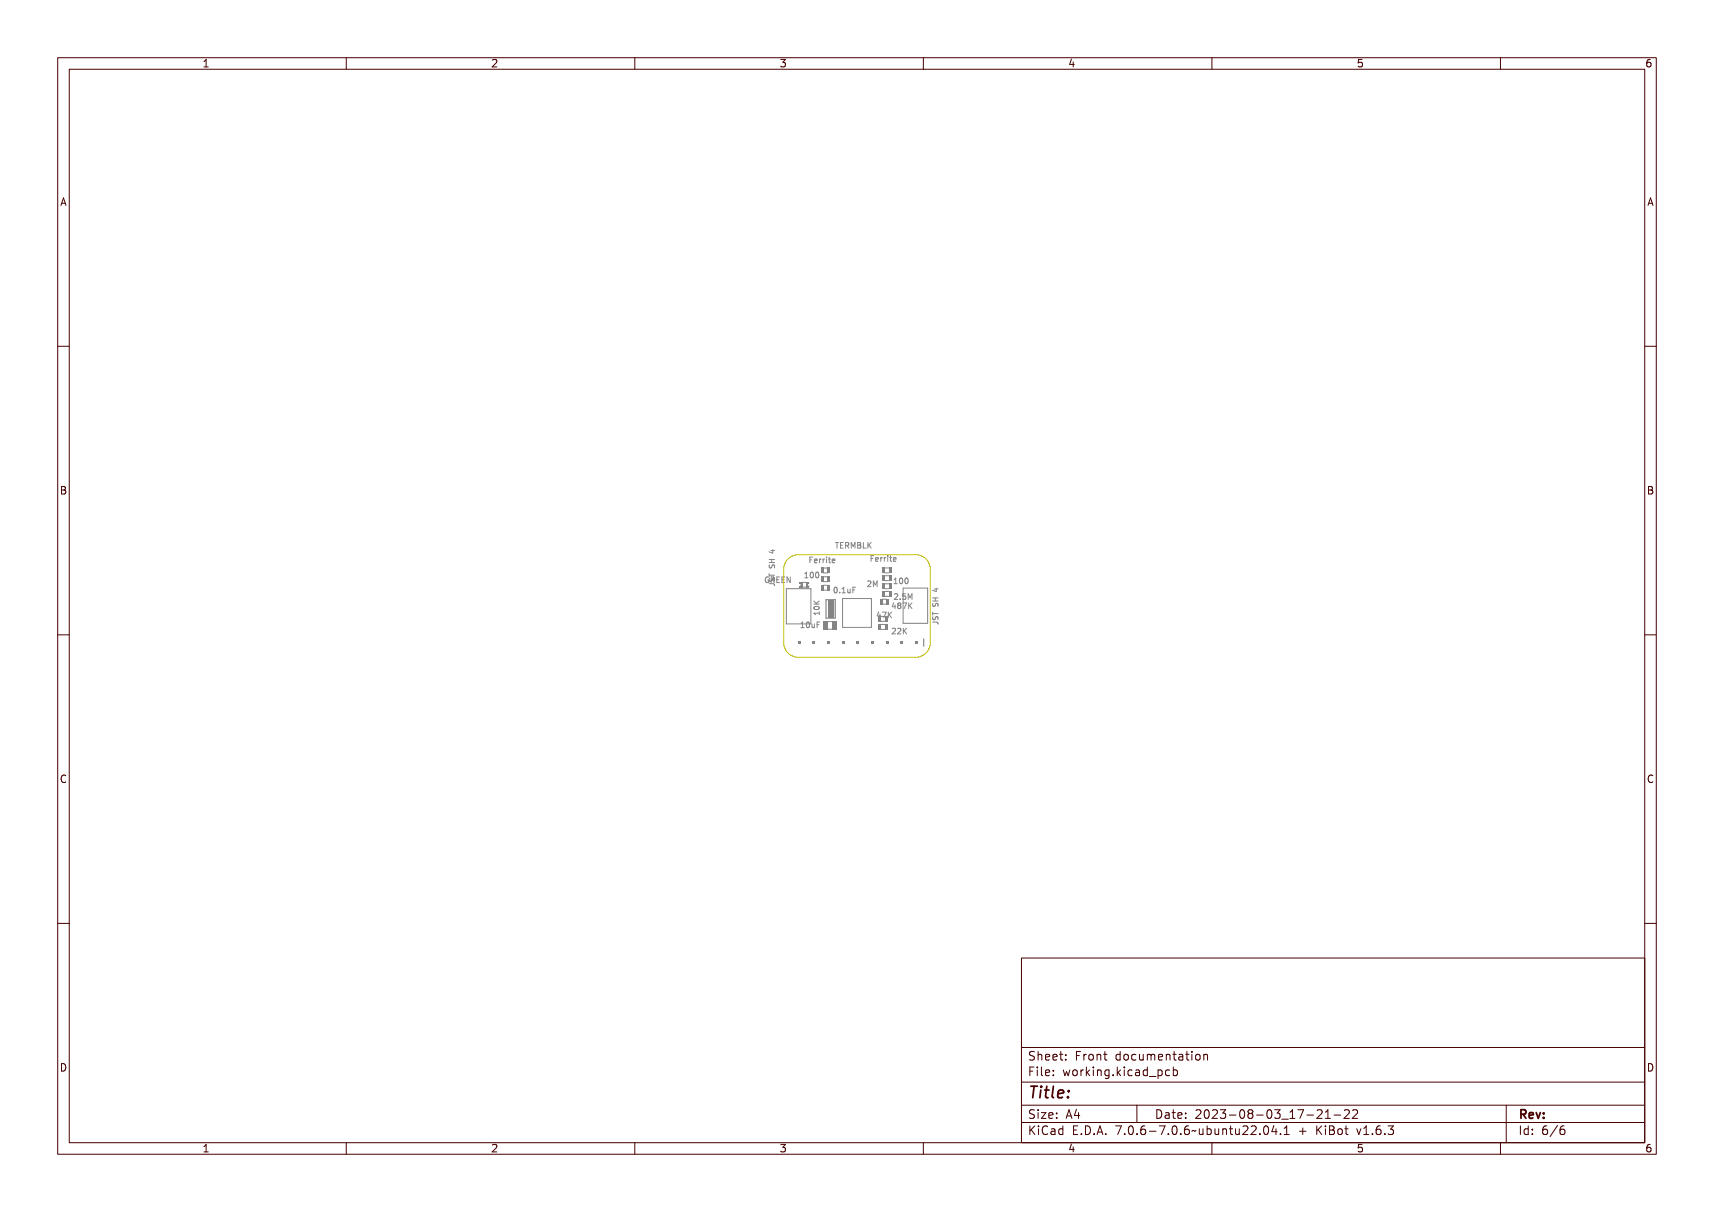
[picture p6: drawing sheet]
<svg xmlns="http://www.w3.org/2000/svg" width="297mm" height="210mm" viewBox="0 0 297 210" stroke-linecap="round" stroke-linejoin="round" font-family="sans-serif">
<defs><g id="words">
<text font-size="2.7" fill="#480000" x="178" y="190.3">Title:</text>
<g font-size="2" fill="#480000">
<text x="178" y="183.7">Sheet: Front documentation</text>
<text x="178" y="186.5">File: working.kicad_pcb</text>
<text x="178" y="193.9">Size: A4</text>
<text x="178" y="196.6">KiCad E.D.A. 7.0.6-7.0.6~ubuntu22.04.1 + KiBot v1.6.3</text>
<text x="200" y="193.9">Date: 2023-08-03_17-21-22</text>
<text x="263" y="196.6">Id: 6/6</text>
<text x="263" y="193.9">Rev:</text>
</g>
<g font-size="1.7" fill="#480000">
<text x="35" y="11.7">1</text>
<text x="85" y="11.7">2</text>
<text x="135" y="11.7">3</text>
<text x="185" y="11.7">4</text>
<text x="235" y="11.7">5</text>
<text x="285" y="11.7">6</text>
<text x="10.5" y="35.7">A</text>
<text x="285.5" y="35.7">A</text>
<text x="10.5" y="85.6">B</text>
<text x="285.5" y="85.6">B</text>
<text x="10.5" y="135.7">C</text>
<text x="285.5" y="135.7">C</text>
<text x="10.5" y="185.6">D</text>
<text x="285.5" y="185.6">D</text>
<text x="35" y="199.7">1</text>
<text x="85" y="199.7">2</text>
<text x="135" y="199.7">3</text>
<text x="185" y="199.7">4</text>
<text x="235" y="199.7">5</text>
<text x="285" y="199.7">6</text>
</g>
<g font-size="1.3" fill="#848484">
<text x="145.7" y="95">TERMBLK</text>
<text x="133.3" y="101">GREEN</text>
<text x="139.4" y="97.6">Ferrite</text>
<text x="139.7" y="100.2">100</text>
<text x="150" y="97.3">Ferrite</text>
<text x="150.7" y="101.7">2M</text>
<text x="154.7" y="101.2">100</text>
<text x="144.3" y="102.8">0.1uF</text>
<text x="151.8" y="107.1">47K</text>
<text x="154.4" y="105.5">487K</text>
<text x="154.8" y="103.9">2.5M</text>
<text x="139.1" y="108.8">10uF</text>
<text x="154.4" y="109.9">22K</text>
</g>
</g></defs>
<g fill="none" stroke="#848484" stroke-width=".17">
<path d="M132.9 100a.53 .53 0 0 0-.3 .5 .53 .53 0 0 0 .3 .4M133.3 99.4v.5M133.3 97.5h.9M133.3 96.9h.9M133.3 97.9l.1 .5h.2l.2-.4 .2-.1 .2 .2v.3M133.4 99.5h.1v.2h.8v.2h-.8v.2h-.1zM133.4 97.3h.9v.1h-.4v.3h.4v.1h-.9v-.1h.4v-.3h-.4zM133.4 95.9h.6l.1-.2 .2 .3h-.2v.4h-.1l-.6-.4zM133.5 98.1h.1a.18 .18 0 0 0 0 .3 .18 .18 0 0 0 .2-.1 .29 .29 0 0 1 .5-.2 .29 .29 0 0 1-.1 .5v-.1a.22 .22 0 0 0 0-.3 .22 .22 0 0 0-.3 0 .22 .22 0 0 0 0 .3 .29 .29 0 0 1-.4 0 .29 .29 0 0 1 0-.4zM133.5 96h.5v.3zM133.6 95.4h.6M133.7 96.9v.6"/>
<path d="M133.9 95.3v.5l-.7-.2M139.5 96.6h.6v.1h-.4v.3h.4v.1h-.4v.5h-.2zM139.9 99.3l.3-.1v.8h.2v.2h-.5v-.2h.2v-.7l-.2 .1zM140.3 96.9l.4-.1 .2 .4h-.5a.28 .28 0 0 0 .2 .3 .28 .28 0 0 0 .3-.1 .36 .36 0 0 1-.6 .1 .36 .36 0 0 1 0-.6zM140.4 97l.3-.1 .1 .2h-.4zM140.7 99.3l.1-.1a.46 .46 0 0 1 .4 .5 .46 .46 0 0 1-.4 .4l-.2-.2zM140.8 99.3a.39 .39 0 0 1 .3 .4 .39 .39 0 0 1-.3 .4l-.1-.4zM141.2 96.8l.1 .1a.19 .19 0 0 1 .2-.1 .19 .19 0 0 1 .2 .2 .24 .24 0 0 0-.3 0 .24 .24 0 0 0-.1 .2v.4h-.1zM141.5 99.3l.1-.1a.46 .46 0 0 1 .4 .5 .46 .46 0 0 1-.4 .4l-.2-.2zM141.6 99.3a.39 .39 0 0 1 .3 .4 .39 .39 0 0 1-.3 .4l-.1-.4zM142 96.8l.1 .1a.19 .19 0 0 1 .2-.1 .19 .19 0 0 1 .2 .2 .24 .24 0 0 0-.3 0 .24 .24 0 0 0-.1 .2v.4h-.1zM142.7 96.8h.3v.7h.2v.1h-.6v-.1h.3v-.6z"/>
<path d="M142.9 96.6h.1v.1h-.1zM143.6 96.6h.1v.2h.3v.1h-.3v.5l.3 .2-.4-.2v-.5h-.2l.2-.1zM144.3 96.9l.3-.1 .2 .4h-.5a.28 .28 0 0 0 .2 .3 .28 .28 0 0 0 .3-.1 .36 .36 0 0 1-.6 .1 .36 .36 0 0 1 .1-.6zM144.4 97l.2-.1 .1 .2h-.4zM144.8 94h.5M145 94v1M145.7 94.1h.7v.1h-.3v.8h-.1v-.8h-.3zM146.6 94.1h.5v.1h-.4v.3h.4v.1h-.4v.3h.5v.1h-.6zM147.3 94.1h.3a.26 .26 0 0 1 .3 .1 .26 .26 0 0 1-.2 .4l.3 .4h-.1l-.3-.4h-.1v.4h-.2zM147.5 94.2h.1a.17 .17 0 0 1 .2 .1 .17 .17 0 0 1-.2 .2h-.1zM148.1 94.1h.2l.1 .4 .2-.4h.2v.9h-.2v-.8l-.1 .5h-.1l-.2-.5v.8h-.1zM148.9 94.1h.3a.23 .23 0 0 1 .3 .1 .23 .23 0 0 1-.2 .3 .26 .26 0 0 1 .2 .3 .26 .26 0 0 1-.3 .2h-.3z"/>
<path d="M149.1 94.6h.1a.18 .18 0 0 1 .2 .1 .18 .18 0 0 1-.2 .2h-.1zM149.1 94.2h.1a.15 .15 0 0 1 .2 .1 .15 .15 0 0 1-.2 .2h-.1zM149.7 94.1h.2v.8h.4v.1h-.6zM150.1 96.3h.6v.2h-.4v.2h.4v.1h-.4v.5h-.2zM150.5 94.1h.1v.4l.4-.4h.2l-.4 .4 .4 .5h-.2l-.3-.5-.1 .5h-.1zM150.9 96.7l.4-.1 .2 .3-.5 .1a.28 .28 0 0 0 .2 .2 .28 .28 0 0 0 .3-.1 .36 .36 0 0 1-.6 .1 .36 .36 0 0 1 0-.5zM151 96.7h.3l.1 .2h-.4zM151.8 96.6l.1 .1a.19 .19 0 0 1 .3-.1 .19 .19 0 0 1 .1 .1 .24 .24 0 0 0-.3 0 .24 .24 0 0 0-.1 .2v.4h-.1zM152.6 96.6l.1 .1a.19 .19 0 0 1 .2-.1 .19 .19 0 0 1 .2 .1 .24 .24 0 0 0-.3 0 .24 .24 0 0 0-.1 .2v.4h-.1zM153.3 96.6h.3v.6h.2v.1h-.6v-.1h.3v-.5zM153.5 96.3h.1v.2h-.1zM154.2 96.4h.1v.2h.3v.1h-.3v.4l.3 .2-.4-.1v-.5h-.2l.2-.1z"/>
<path d="M154.9 96.7l.3-.1 .2 .3-.5 .1a.28 .28 0 0 0 .2 .2 .28 .28 0 0 0 .3-.1 .36 .36 0 0 1-.6 .1 .36 .36 0 0 1 .1-.5zM155 96.7h.2l.1 .2h-.4zM133.4 101.1h.6a.26 .26 0 0 1 .3 .2 .26 .26 0 0 1-.1 .3 .21 .21 0 0 0 .1-.2 .21 .21 0 0 0-.3-.2h-.5v.2h-.1zM133.4 100.1l.3-.1 .2 .1v.1l-.1-.1a.36 .36 0 0 0-.4 .4 .36 .36 0 0 0 .5 .4v-.3l-.2-.1h.3v.4a.43 .43 0 0 1-.6 0 .43 .43 0 0 1 0-.6zM133.5 100.3l.1 .1a.18 .18 0 0 0 0 .3 .18 .18 0 0 0 .2-.2 .29 .29 0 0 1 .5-.2 .29 .29 0 0 1-.1 .5 .22 .22 0 0 0 0-.3 .22 .22 0 0 0-.3-.1 .22 .22 0 0 0 0 .3 .29 .29 0 0 1-.4 0 .29 .29 0 0 1 0-.4zM134.2 100h.2a.26 .26 0 0 1 .3 .2 .26 .26 0 0 1-.2 .3l.3 .5h-.1l-.3-.4h-.1v.4h-.1zM134.2 101.4v.1M134.3 100.1h.1a.17 .17 0 0 1 .2 .2 .17 .17 0 0 1-.2 .2h-.1zM135 100h.5v.1h-.4v.3h.4v.1h-.4v.4h.4v.1h-.5zM135.8 100h.5v.1h-.4v.3h.4v.1h-.4v.4h.4v.1h-.5zM136.5 100h.2l.3 .8v-.8h.1v1h-.2l-.3-.8v.8h-.1zM139.2 107.9l.4-.1v.9h.2v.1h-.6v-.1h.2v-.7h-.2z"/>
<path d="M140 108l.1-.1a.46 .46 0 0 1 .5 .4 .46 .46 0 0 1-.5 .5l-.1-.3zM140.2 108a.39 .39 0 0 1 .2 .3 .39 .39 0 0 1-.2 .4l-.1-.4zM140.8 108.1h.1v.5l.1 .1 .2-.1v-.5h.1v.7l-.1-.1a.23 .23 0 0 1-.3 .1 .23 .23 0 0 1-.1-.3zM141 104.7h1M141 104.1l.6 .6M141.1 105.7h.8v-.2h.1v.5h-.1v-.2h-.7v.2h-.1zM141.1 103.9l.4 .4 .5-.4v.2l-.5 .3 .5 .1v.1h-.9v-.1h.4l-.4-.4zM141.1 104.9a.48 .48 0 0 1 .5-.2 .48 .48 0 0 1 .4 .5 .48 .48 0 0 1-.6 .2 .48 .48 0 0 1-.3-.5zM141.1 105.2a.45 .45 0 0 1 .5-.2 .45 .45 0 0 1 .3 .5 .46 .46 0 0 1-.5 .2 .46 .46 0 0 1-.3-.5zM141.2 105a.41 .41 0 0 1 .7 .1 .41 .41 0 0 1-.7-.1zM141.6 107.8h.5v.2h-.4v.2h.4v.1h-.4v.5h-.1zM142 106v.5"/>
<path d="M142 106.2h-1l.3 .3M142 104.1l-.6 .4M144.5 101.9l.1-.1a.46 .46 0 0 1 .4 .5 .46 .46 0 0 1-.4 .4l-.2-.2zM144.6 101.9a.39 .39 0 0 1 .3 .4 .39 .39 0 0 1-.3 .4l-.1-.4zM145.4 102.6h.2v.2h-.2zM146 101.9l.4-.1v.9h.2v.1h-.5v-.1h.2v-.8l-.3 .1zM146.8 102.1h.1v.5l.1 .1 .2-.1v-.5h.1v.7l-.1-.1a.23 .23 0 0 1-.3 .1 .23 .23 0 0 1-.1-.3zM147.6 101.8h.6v.1h-.5v.3h.4v.1h-.4v.5h-.1zM150.9 101.1l-.6 .5h.6M152.2 106.1h.2v.6h.1l-.1 .4h-.1v-.2h-.4zM152.3 106.2v.5h-.3zM152.7 106.1h.6l-.4 1h-.1l.3-.9h-.4z"/>
<path d="M153.5 106.1h.1v.5l.4-.5h.1l-.3 .4 .4 .6h-.2l-.3-.5-.1 .5h-.1zM154.5 109a.34 .34 0 0 1 .5 0 .34 .34 0 0 1-.2 .5l-.2 .3h.5v.1h-.6l.3-.5a.23 .23 0 0 0 .1-.4 .23 .23 0 0 0-.4 .1zM154.9 104.5h.1v.7h.1l-.1 .3h-.1v-.2h-.4zM154.9 104.7v.5h-.3zM154.9 100.3l.3-.1v.9h.2v.1h-.5v-.1h.2v-.8l-.2 .1zM154.9 103a.34 .34 0 0 1 .5 .1 .34 .34 0 0 1-.2 .5l-.2 .2h.5v.1h-.6l.3-.5a.23 .23 0 0 0 .1-.3 .23 .23 0 0 0-.4 0zM155.3 109a.34 .34 0 0 1 .5 0 .34 .34 0 0 1-.2 .5l-.2 .3h.5v.1h-.6l.3-.5a.23 .23 0 0 0 .1-.4 .23 .23 0 0 0-.4 .1zM155.4 104.6a.27 .27 0 0 1 .4 0 .27 .27 0 0 1-.1 .4 .27 .27 0 0 1 .1 .4 .27 .27 0 0 1-.4 0 .27 .27 0 0 1 .1-.4l-.2-.2zM155.7 100.3l.1-.1a.46 .46 0 0 1 .4 .5 .46 .46 0 0 1-.4 .5l-.2-.3zM155.8 100.3a.39 .39 0 0 1 .3 .4 .39 .39 0 0 1-.3 .4l-.1-.4zM155.9 103.7h.1v.2h-.1zM156.1 104.5h.6l-.4 1h-.1l.3-.9h-.4z"/>
<path d="M156.1 108.9h.1v.4l.4-.4h.1l-.3 .4 .4 .6h-.2l-.3-.5-.1 .5h-.1zM156.5 100.3l.1-.1a.46 .46 0 0 1 .4 .5 .46 .46 0 0 1-.4 .5l-.2-.3zM156.5 103h.5v.1h-.4v.2a.32 .32 0 0 1 .4 .2 .32 .32 0 0 1-.1 .4 .32 .32 0 0 1-.4-.1 .25 .25 0 0 0 .3 0 .25 .25 0 0 0 .1-.3 .25 .25 0 0 0-.4-.1zM156.6 100.3a.39 .39 0 0 1 .3 .4 .39 .39 0 0 1-.3 .4l-.1-.4zM156.8 104.5h.2v.5l.4-.5h.1l-.3 .4 .3 .6h-.1l-.3-.5-.1 .5h-.2zM157.2 103h.2l.1 .4 .2-.4h.2v.9h-.1v-.8l-.2 .5h-.1l-.2-.5v.8h-.1zM157.6 104.9l.4 .6M158 104.5l-.5 .5M161.6 107.8h.8l.1 .3M161.6 106.1v.5M161.6 106.3h.9M161.6 104.1h.9"/>
<path d="M161.6 103.6h.9M161.7 104.5v.5h.3l.1-.4 .3-.1 .1 .2v.4M161.7 106.9l-.1 .3 .2 .2 .2-.1 .2-.4h.3v.5M161.8 107.8h.6a.26 .26 0 0 1 .3 .2 .26 .26 0 0 1-.2 .3 .21 .21 0 0 0 .1-.3 .21 .21 0 0 0-.2-.1h-.5v.2h-.1zM161.8 106.1h.1v.3h.8v.1h-.8v.3h-.1zM161.8 103.9h.9v.1h-.5v.4h.5v.1h-.9v-.1h.3v-.4h-.3zM161.8 102.5h.6l.1-.1 .2 .2h-.2v.4h-.2l-.5-.3zM161.8 107h.1a.21 .21 0 0 0 0 .3 .21 .21 0 0 0 .3 0 .21 .21 0 0 0 0-.2 .28 .28 0 0 1 .4 0 .28 .28 0 0 1-.1 .4v-.1a.22 .22 0 0 0 .1-.3 .22 .22 0 0 0-.3 0 .22 .22 0 0 0-.1 .3 .29 .29 0 0 1-.4 0 .29 .29 0 0 1 0-.4zM161.8 104.7l.1 .1a.18 .18 0 0 0 0 .3 .18 .18 0 0 0 .2-.2 .29 .29 0 0 1 .5-.1 .29 .29 0 0 1-.1 .4 .22 .22 0 0 0 .1-.3 .22 .22 0 0 0-.3-.1 .22 .22 0 0 0-.1 .3 .29 .29 0 0 1-.4 0 .29 .29 0 0 1 0-.4zM161.9 102.6h.5v.3zM161.9 102h.6M162.1 103.6v.5"/>
<path d="M162.2 101.9v.6l-.6-.2"/>
<circle cx="140.9" cy="99.7" r=".09"/>
<circle cx="141.7" cy="99.7" r=".09"/>
<circle cx="140.3" cy="108.3" r=".09"/>
<circle cx="141.5" cy="105" r=".08"/>
<circle cx="144.7" cy="102.3" r=".09"/>
<circle cx="155.6" cy="104.8" r=".16"/>
<circle cx="155.6" cy="105.2" r=".19"/>
<circle cx="155.9" cy="100.7" r=".09"/>
<circle cx="156.7" cy="100.7" r=".09"/>
</g>
<path d="M143.1 103.9h1.6v3.2h-1.6z" fill="none" stroke="#848484" stroke-width=".2"/>
<path d="M143.4 104h1v3.1h-1z" fill-rule="evenodd" fill="#848484"/>
<path d="M152.9 104.7h.7M152.9 103.8h.7" fill="none" stroke="#848484" stroke-width=".17"/>
<g fill="#848484">
<path d="M153.6 103.8h.5v.9h-.5z" fill-rule="evenodd"/>
<path d="M152.4 103.8h.5v.9h-.5z" fill-rule="evenodd"/>
</g>
<path d="M152.6 107.7h.7M156.5 101.9h4.2v6.1h-4.2z" fill="none" stroke="#848484" stroke-width=".17"/>
<g fill="#848484">
<path d="M153.3 106.8h.5v.9h-.5z" fill-rule="evenodd"/>
<path d="M152.1 106.8h.5v.9h-.5z" fill-rule="evenodd"/>
</g>
<path d="M142.7 99.3h.7M142.7 98.4h.7" fill="none" stroke="#848484" stroke-width=".17"/>
<g fill="#848484">
<path d="M143.4 98.4h.5v.9h-.5z" fill-rule="evenodd"/>
<path d="M142.2 98.4h.5v.9h-.5z" fill-rule="evenodd"/>
</g>
<path d="M143.4 107.7h.8M143.4 109h.8" fill="none" stroke="#848484" stroke-width=".17"/>
<g fill="#848484">
<path d="M142.7 107.6h.8v1.5h-.8z" fill-rule="evenodd"/>
<path d="M144.2 107.6h.7v1.5h-.7z" fill-rule="evenodd"/>
</g>
<path d="M153.3 102.5h.7M153.3 103.3h.7" fill="none" stroke="#848484" stroke-width=".17"/>
<g fill="#848484">
<path d="M152.8 102.4h.5v1h-.5z" fill-rule="evenodd"/>
<path d="M154 102.4h.5v1h-.5z" fill-rule="evenodd"/>
</g>
<path d="M142.7 99.9h.7M136.3 102h4.2v6.1h-4.2zM142.7 100.8h.7" fill="none" stroke="#848484" stroke-width=".17"/>
<g fill="#848484">
<path d="M142.2 99.9h.5v.9h-.5z" fill-rule="evenodd"/>
<path d="M143.4 99.9h.5v.9h-.5z" fill-rule="evenodd"/>
</g>
<path d="M142.7 102.3h.7M142.7 101.4h.7" fill="none" stroke="#848484" stroke-width=".17"/>
<g fill="#848484">
<path d="M143.4 101.4h.5v.9h-.5z" fill-rule="evenodd"/>
<path d="M142.2 101.4h.5v.9h-.5z" fill-rule="evenodd"/>
</g>
<g fill="none" stroke="#848484" stroke-width=".17">
<path d="M138.6 101a.3 .3 0 0 1 .2 .3 .3 .3 0 0 1-.2 .3M139 101.7h.7M139 100.9h.7M140.2 101a.27 .27 0 0 0-.3 .3 .27 .27 0 0 0 .3 .3"/>
<circle cx="138.7" cy="101.7" r=".08"/>
</g>
<g fill="#848484">
<path d="M138.5 101.6h.2v.2h-.2z" fill-rule="evenodd"/>
<path d="M138.6 101.7l.4 .1z" fill-rule="evenodd"/>
<path d="M138.8 100.9h.2v.9h-.2z" fill-rule="evenodd"/>
<path d="M139.7 101.6h.5v.2h-.5z" fill-rule="evenodd"/>
<path d="M139.7 101h.2v.6h-.2z" fill-rule="evenodd"/>
<path d="M139.9 101.5l.1 .1z" fill-rule="evenodd"/>
<path d="M139.9 101l.1 .1z" fill-rule="evenodd"/>
<path d="M138.5 100.9h.3v.2h-.3z" fill-rule="evenodd"/>
<path d="M139.7 100.9h.5v.2h-.5z" fill-rule="evenodd"/>
</g>
<path d="M146 103.7h5v5h-5zM152.6 109.1h.7M152.6 108.2h.7" fill="none" stroke="#848484" stroke-width=".17"/>
<g fill="#848484">
<path d="M153.3 108.2h.5v.9h-.5z" fill-rule="evenodd"/>
<path d="M152.1 108.2h.5v.9h-.5z" fill-rule="evenodd"/>
</g>
<path d="M153.3 102h.7M153.3 101.2h.7" fill="none" stroke="#848484" stroke-width=".17"/>
<g fill="#848484">
<path d="M154 101.1h.5v1h-.5z" fill-rule="evenodd"/>
<path d="M152.8 101.1h.5v1h-.5z" fill-rule="evenodd"/>
</g>
<path d="M160.1 110.7v1.3" fill="none" stroke="#848484" stroke-width=".2"/>
<g fill="#848484">
<path d="M158.5 111.1h.5v.5h-.5z" fill-rule="evenodd"/>
<path d="M156 111.1h.5v.5h-.5z" fill-rule="evenodd"/>
<path d="M153.5 111.1h.5v.5h-.5z" fill-rule="evenodd"/>
<path d="M150.9 111.1h.5v.5h-.5z" fill-rule="evenodd"/>
<path d="M148.4 111.1h.5v.5h-.5z" fill-rule="evenodd"/>
<path d="M145.8 111.1h.5v.5h-.5z" fill-rule="evenodd"/>
<path d="M143.3 111.1h.5v.5h-.5z" fill-rule="evenodd"/>
<path d="M140.8 111.1h.5v.5h-.5z" fill-rule="evenodd"/>
<path d="M138.2 111.1h.5v.5h-.5z" fill-rule="evenodd"/>
</g>
<path d="M153.3 99.8h.7M153.3 100.6h.7" fill="none" stroke="#848484" stroke-width=".17"/>
<g fill="#848484">
<path d="M154 99.7h.5v1h-.5z" fill-rule="evenodd"/>
<path d="M152.8 99.7h.5v1h-.5z" fill-rule="evenodd"/>
</g>
<path d="M153.3 98.4h.7M153.3 99.3h.7" fill="none" stroke="#848484" stroke-width=".17"/>
<g fill="#848484">
<path d="M152.8 98.4h.5v.9h-.5z" fill-rule="evenodd"/>
<path d="M154 98.4h.5v.9h-.5z" fill-rule="evenodd"/>
</g>
<path d="M136.8 96.7l1-.5 .5-.1h20.4a2.54 2.54 0 0 1 2.5 2.6v12.7a2.54 2.54 0 0 1-2.5 2.5h-20.4a2.54 2.54 0 0 1-2.5-2.5v-12.7a2.53 2.53 0 0 1 1-2z" fill="none" stroke="#c2c200" stroke-width=".17"/>
<g fill="none" stroke="#480000" stroke-width=".17">
<path d="M10 10h277v190h-277zM12 12h273v186h-273zM60 10v2M110 10v2M160 10v2M210 10v2M260 10v2M10 60h2M285 60h2M10 110h2M285 110h2M10 160h2"/>
<path d="M285 160h2M177 166h108v32h-108zM60 198v2M110 198v2M160 198v2M177 181.5h108M177 187.5h108M177 191.5h108M177 194.5h108M178.1 195.2h.2v.6l.6-.6h.3l-.6 .6 .6 .8h-.2l-.5-.7-.2 .2v.5h-.2zM178.2 185h.9v.2h-.7v.4h.6v.2h-.6v.7h-.2zM178.3 182.4l.5-.1h.2v.2a.31 .31 0 0 0-.5-.1 .31 .31 0 0 0 0 .5 .5 .5 0 0 1 .6 .6 .5 .5 0 0 1-.8 .2l-.1-.2a.34 .34 0 0 0 .4 .1 .34 .34 0 0 0 .1-.5 .47 .47 0 0 1-.5-.2 .47 .47 0 0 1 .1-.5z"/>
<path d="M178.3 192.5l.5-.1h.2v.2a.31 .31 0 0 0-.5-.1 .31 .31 0 0 0 0 .5 .5 .5 0 0 1 .6 .6 .5 .5 0 0 1-.8 .2l-.1-.2a.34 .34 0 0 0 .4 .1 .34 .34 0 0 0 .1-.5 .47 .47 0 0 1-.5-.2 .47 .47 0 0 1 .1-.5zM179.4 182.2h.2v.6a.35 .35 0 0 1 .4-.1 .35 .35 0 0 1 .2 .4v.6h-.2v-.8h-.4v.8h-.2zM179.5 185.4h.4v.9h.4v.2h-.9v-.2h.3v-.8h-.2zM179.5 192.8h.4v.9h.4v.1h-.9v-.1h.3v-.8h-.2zM179.5 195.6h.4v.9h.4v.1h-.9v-.1h.3v-.8h-.2zM179.7 184.9h.2v.3h-.2zM179.7 192.3h.2v.3h-.2zM179.7 195.1h.2v.3h-.2zM180.6 184.9h.4v1.3l.4 .1v.2l-.5-.2v-1.2h-.3zM180.6 192.8h.8v.1l-.6 .8h.6v.1h-.8v-.1l.6-.8h-.6zM180.7 182.8a.49 .49 0 0 1 .6-.1 .49 .49 0 0 1 .2 .5h-.8a.42 .42 0 0 0 .3 .4 .42 .42 0 0 0 .4-.1v.2a.6 .6 0 0 1-.8-.1 .6 .6 0 0 1 .1-.8zM180.7 195.4l.5-.2h.3v.2a.43 .43 0 0 0-.6 0 .43 .43 0 0 0-.2 .5 .43 .43 0 0 0 .2 .5 .43 .43 0 0 0 .6 0v.2a.66 .66 0 0 1-.8-.1 .66 .66 0 0 1-.1-.8z"/>
<path d="M180.8 182.9l.4-.1 .1 .3h-.6zM181.8 195.6h.2a.45 .45 0 0 1 .5 0 .45 .45 0 0 1 .1 .4v.6h-.1v-.1a.38 .38 0 0 1-.5 .2 .38 .38 0 0 1-.2-.5 .38 .38 0 0 1 .4-.2h.3a.35 .35 0 0 0-.3-.4 .35 .35 0 0 0-.4 .2zM181.9 182.8a.49 .49 0 0 1 .6-.1 .49 .49 0 0 1 .2 .5h-.8a.42 .42 0 0 0 .3 .4 .42 .42 0 0 0 .5-.1v.2a.6 .6 0 0 1-.9-.1 .6 .6 0 0 1 .1-.8zM181.9 185.5a.49 .49 0 0 1 .6-.1 .49 .49 0 0 1 .2 .5h-.8a.42 .42 0 0 0 .3 .4 .42 .42 0 0 0 .5-.1v.2a.6 .6 0 0 1-.9-.1 .6 .6 0 0 1 .1-.8zM181.9 192.9a.49 .49 0 0 1 .6-.1 .49 .49 0 0 1 .2 .5h-.8a.42 .42 0 0 0 .3 .4 .42 .42 0 0 0 .5-.1v.2a.6 .6 0 0 1-.9-.1 .6 .6 0 0 1 .1-.8zM182 196.2l.5-.1a.31 .31 0 0 1-.2 .4 .31 .31 0 0 1-.4-.1zM182 182.9l.4-.1 .1 .3h-.6zM182 185.6l.4-.1 .1 .3h-.6zM182 193l.4-.1 .1 .3h-.6zM183 195.7l.4-.2 .2 .2v-.6h.2v1.5h-.2v-.1a.42 .42 0 0 1-.5 .1 .42 .42 0 0 1-.2-.5zM183.2 195.8l.1-.1a.4 .4 0 0 1 .3 .4 .4 .4 0 0 1-.3 .4l-.2-.2zM183.2 182.3h.2v.4h.4v.1h-.4l.1 .8h.3v.1h-.2a.3 .3 0 0 1-.4-.3v-.6h-.3v-.1h.3z"/>
<path d="M183.3 185.4h.2v.3h-.2zM183.3 186.2h.2v.3h-.2zM183.3 192.8h.2v.3h-.2zM183.3 193.6h.2v.2h-.2zM184.5 182.7h.2v.3h-.2zM184.5 183.5h.2v.2h-.2zM185.2 185.4h.2l.2 .8 .1-.5h.2l.2 .5 .1-.8h.2l-.2 1.1h-.2l-.2-.7-.2 .7h-.1zM185.4 195.2h.9v.2h-.7v.4h.6v.2h-.6v.5h.7v.1h-.9zM185.7 192.4h.2l.5 1.4h-.2l-.1-.3h-.5l-.1 .3h-.2zM185.8 192.6l.2 .7h-.4zM186.6 182.3h.9v.2h-.7v.4h.6v.2h-.6v.6h-.2zM186.7 185.5a.52 .52 0 0 1 .8 .4 .52 .52 0 0 1-.8 .4l-.1-.4z"/>
<path d="M186.8 185.6l.1-.1a.39 .39 0 0 1 .4 .4 .39 .39 0 0 1-.4 .4l-.1-.2zM186.9 196.4h.2v.2h-.2zM187.1 192.4h.2v.9h.2v.2h-.2v.3h-.2v-.3h-.6v-.2zM187.1 192.6v.7h-.4zM187.8 195.2a.76 .76 0 0 1 .9 .7 .76 .76 0 0 1-.9 .7zM188 195.4a.57 .57 0 0 1 .5 .5 .57 .57 0 0 1-.5 .6zM188 182.7h.2v.2a.3 .3 0 0 1 .3-.3 .3 .3 0 0 1 .3 .3 .37 .37 0 0 0-.5-.1 .37 .37 0 0 0-.1 .4v.5h-.2zM188 185.4h.2v.2a.3 .3 0 0 1 .3-.3 .3 .3 0 0 1 .3 .3 .37 .37 0 0 0-.5-.1 .37 .37 0 0 0-.1 .4v.6h-.2zM189.1 184.9h.1v.9l.5-.4h.2l-.4 .4 .5 .7h-.2l-.4-.6-.2 .1v.5h-.1zM189.1 182.8a.52 .52 0 0 1 .8 .4 .52 .52 0 0 1-.8 .4l-.1-.4zM189.2 182.9l.1-.1a.39 .39 0 0 1 .4 .4 .39 .39 0 0 1-.4 .4l-.1-.2zM189.3 196.4h.3v.2h-.3z"/>
<path d="M190.2 182.7h.2v.1a.35 .35 0 0 1 .4-.1 .35 .35 0 0 1 .3 .4v.6h-.2l-.1-.8h-.3l-.1 .8h-.2zM190.3 185.4h.4v.9h.4v.2h-.9v-.2h.4v-.8h-.3zM190.5 195.2h.3l.4 1.4h-.2l-.1-.3h-.5l-.1 .3h-.2zM190.6 184.9h.1v.3h-.1zM190.6 195.4l.2 .7h-.4zM191.4 185.4h.2v.1a.35 .35 0 0 1 .4-.1 .35 .35 0 0 1 .3 .4v.7h-.2l-.1-.9h-.3l-.1 .9h-.2zM191.7 182.3h.1v.4h.4v.1h-.4l.1 .8h.3v.1h-.2a.3 .3 0 0 1-.3-.3v-.6h-.3v-.1h.3zM191.7 196.4h.3v.2h-.3zM192.7 185.5l.3-.2 .3 .2v-.1h.2v1a.53 .53 0 0 1-.8 .4v-.2a.36 .36 0 0 0 .4 .1 .36 .36 0 0 0 .2-.4l-.1 .1a.53 .53 0 0 1-.7-.3 .53 .53 0 0 1 .2-.6zM192.8 185.6l.1-.1a.39 .39 0 0 1 .4 .4 .39 .39 0 0 1-.4 .4l-.1-.2zM193.8 195.2h.9l-.5 1.4h-.2l.5-1.2h-.7zM193.9 182.8l.3-.2 .3 .2v-.6h.2v1.5h-.2v-.1a.42 .42 0 0 1-.6 .1 .42 .42 0 0 1-.1-.5z"/>
<path d="M194.1 182.8a.4 .4 0 0 1 .4 .4 .4 .4 0 0 1-.4 .4l-.2-.4zM194.1 186.2h.3v.3h-.3zM195.1 184.9h.2v.9l.4-.4h.3l-.5 .4 .5 .7h-.2l-.4-.6-.1 .1v.5h-.2zM195.1 182.8a.52 .52 0 0 1 .8 .4 .52 .52 0 0 1-.8 .4l-.1-.4zM195.2 182.9l.1-.1a.39 .39 0 0 1 .4 .4 .39 .39 0 0 1-.4 .4l-.1-.2zM195.3 196.4h.3v.2h-.3zM196.3 185.4h.5v.9h.3v.2h-.9v-.2h.4v-.8h-.3zM196.3 195.4a.5 .5 0 0 1 .7-.1 .5 .5 0 0 1 .1 .6 .52 .52 0 0 1-.4 .8 .52 .52 0 0 1-.5-.8zM196.4 182.8a.39 .39 0 0 1 .4-.2 .39 .39 0 0 1 .3 .3 .4 .4 0 0 0-.6 0 .4 .4 0 0 0 0 .6 .4 .4 0 0 0 .6 0 .41 .41 0 0 1-.4 .3 .41 .41 0 0 1-.4-.3v-.5zM196.5 195.4a.57 .57 0 0 1 .4 .9l-.3 .2a.86 .86 0 0 1-.1-1.1zM196.6 184.9h.2v.3h-.2zM197 191.5v3"/>
<path d="M197.4 182.7h.2v.8l.2 .1 .3-.2v-.7h.2v1h-.2v-.1a.35 .35 0 0 1-.4 .2 .35 .35 0 0 1-.3-.5zM197.6 185.5a.39 .39 0 0 1 .4-.2 .39 .39 0 0 1 .3 .3 .4 .4 0 0 0-.6 0 .4 .4 0 0 0 0 .6 .4 .4 0 0 0 .6 0 .41 .41 0 0 1-.4 .3 .41 .41 0 0 1-.4-.3v-.5zM197.7 196.4h.3v.2h-.3zM198.6 182.7h.1l.2-.1a.22 .22 0 0 0 .2 .2 .22 .22 0 0 0 .2-.2l.2 .3 .1 .8h-.2v-.8l-.1-.1-.2 .1v.8h-.1v-.8l-.2-.1-.1 .1v.8h-.1zM198.7 185.4h.1a.45 .45 0 0 1 .5 0 .45 .45 0 0 1 .2 .4v.7h-.2v-.2a.38 .38 0 0 1-.5 .2 .38 .38 0 0 1-.2-.5 .38 .38 0 0 1 .5-.2h.2a.35 .35 0 0 0-.3-.4 .35 .35 0 0 0-.3 .2zM198.7 195.4l.5-.2h.2v.2a.43 .43 0 0 0-.5 0 .43 .43 0 0 0-.1 .5 .48 .48 0 0 1 .7 0 .48 .48 0 0 1-.1 .7 .48 .48 0 0 1-.7-.1l-.1-.6zM198.8 186l.5-.1a.31 .31 0 0 1-.1 .4 .31 .31 0 0 1-.4-.1zM198.9 195.9a.29 .29 0 0 1 .4 .1 .29 .29 0 0 1-.1 .4 .29 .29 0 0 1-.4-.1zM199.9 185.5l.3-.2 .3 .2v-.6h.2v1.6h-.2v-.2a.42 .42 0 0 1-.5 .1 .42 .42 0 0 1-.2-.5zM199.9 182.8a.49 .49 0 0 1 .6-.1 .49 .49 0 0 1 .2 .5h-.7a.42 .42 0 0 0 .2 .4 .42 .42 0 0 0 .5-.1v.2a.6 .6 0 0 1-.8-.1 .6 .6 0 0 1 0-.8zM200 196h.5v.2h-.5zM200 185.6l.1-.1a.39 .39 0 0 1 .4 .4 .39 .39 0 0 1-.4 .4l-.1-.2z"/>
<path d="M200.1 182.9l.3-.1 .2 .3h-.6zM200.1 192.4a.76 .76 0 0 1 1 .7 .76 .76 0 0 1-1 .7zM200.3 192.6a.57 .57 0 0 1 .6 .5 .57 .57 0 0 1-.6 .6zM200.9 186.8l1.2 .1zM201 195.2h.9l-.5 1.4h-.2l.5-1.2h-.7zM201.1 182.7h.1v.1a.35 .35 0 0 1 .5-.1 .35 .35 0 0 1 .2 .4v.6h-.2v-.8h-.4l-.1 .8h-.1zM201.4 192.8h.2a.45 .45 0 0 1 .5 0 .45 .45 0 0 1 .1 .4v.6h-.1v-.1a.38 .38 0 0 1-.5 .2 .38 .38 0 0 1-.2-.5 .38 .38 0 0 1 .4-.2h.3a.35 .35 0 0 0-.3-.4 .35 .35 0 0 0-.4 .2zM201.6 193.4l.5-.1a.31 .31 0 0 1-.2 .4 .31 .31 0 0 1-.4-.1zM202.2 185.4h.2v.1a.46 .46 0 0 1 .6 0 .46 .46 0 0 1 .1 .6 .39 .39 0 0 1-.2 .4 .39 .39 0 0 1-.5-.2v.6h-.2zM202.5 182.3h.2v.4h.4v.1h-.4v.8h.4v.1h-.2a.3 .3 0 0 1-.4-.3v-.6h-.3v-.1h.3zM202.5 185.6l.1-.1a.4 .4 0 0 1 .4 .4 .4 .4 0 0 1-.4 .4l-.2-.2zM202.5 196.4h.3v.2h-.3z"/>
<path d="M202.8 192.4h.2v.4h.4v.1h-.4l.1 .8h.3v.1h-.2a.3 .3 0 0 1-.4-.3v-.6h-.3v-.1h.3zM203.5 182.7h.2a.45 .45 0 0 1 .4 0 .45 .45 0 0 1 .2 .4v.6h-.2v-.1a.38 .38 0 0 1-.5 .2 .38 .38 0 0 1-.2-.5 .38 .38 0 0 1 .5-.2h.2a.35 .35 0 0 0-.2-.4 .35 .35 0 0 0-.4 .2zM203.5 195.4a.5 .5 0 0 1 .7-.1 .5 .5 0 0 1 .1 .6 .52 .52 0 0 1-.4 .8 .52 .52 0 0 1-.5-.8zM203.6 185.5a.39 .39 0 0 1 .4-.2 .39 .39 0 0 1 .3 .3 .4 .4 0 0 0-.5 0 .4 .4 0 0 0 0 .6 .4 .4 0 0 0 .5 0 .41 .41 0 0 1-.4 .3 .41 .41 0 0 1-.4-.3v-.5zM203.7 183.3l.4-.1a.31 .31 0 0 1-.1 .4 .31 .31 0 0 1-.4-.1zM203.7 195.4a.57 .57 0 0 1 .4 .9l-.2 .2a.86 .86 0 0 1-.2-1.1zM203.9 192.9a.49 .49 0 0 1 .6-.1 .49 .49 0 0 1 .2 .5h-.8a.42 .42 0 0 0 .3 .4 .42 .42 0 0 0 .5-.1v.2a.6 .6 0 0 1-.9-.1 .6 .6 0 0 1 .1-.8zM204 193l.4-.1 .1 .3h-.6zM204.7 184.9h.1v.6a.45 .45 0 0 1 .7 0 .45 .45 0 0 1 0 .6 .39 .39 0 0 1-.2 .4 .39 .39 0 0 1-.5-.2v.2h-.1zM204.9 182.3h.2v.4h.4v.1h-.4v.8h.4v.1h-.2a.3 .3 0 0 1-.4-.3v-.6h-.3v-.1h.3zM204.9 185.6l.1-.1a.39 .39 0 0 1 .4 .4 .39 .39 0 0 1-.4 .4l-.1-.2zM204.9 196.4h.3v.2h-.3z"/>
<path d="M205.3 192.8h.2v.3h-.2zM205.3 193.6h.2v.2h-.2zM205.9 182.7h.5v.9h.3v.1h-.9v-.1h.4v-.8h-.3zM205.9 195.4l.5-.2h.2v.2a.43 .43 0 0 0-.5 0 .43 .43 0 0 0-.1 .5 .48 .48 0 0 1 .7 0 .48 .48 0 0 1-.1 .7 .48 .48 0 0 1-.7-.1l-.1-.6zM206.1 195.9a.29 .29 0 0 1 .4 .1 .29 .29 0 0 1-.1 .4 .29 .29 0 0 1-.4-.1zM206.2 182.2h.2v.3h-.2zM207 196l.3-.1 .5 .1 .2-.1a.38 .38 0 0 1-.7 .2l-.3 .1zM207.1 182.8a.52 .52 0 0 1 .8 .4 .52 .52 0 0 1-.8 .4l-.1-.4zM207.3 182.9l.1-.1a.39 .39 0 0 1 .4 .4 .39 .39 0 0 1-.4 .4l-.2-.2zM207.4 192.5a.53 .53 0 0 1 .8 .1 .53 .53 0 0 1-.3 .7l-.3 .4h.7v.1h-.9v-.1l.3-.4a.49 .49 0 0 0 .2-.7l-.5 .1zM208.3 182.7h.1v.1a.35 .35 0 0 1 .5-.1 .35 .35 0 0 1 .2 .4v.6h-.2v-.8h-.4l-.1 .8h-.1zM208.3 195.6h.1l.1 .8 .2 .1 .2-.2v-.7h.2v1h-.2v-.1a.35 .35 0 0 1-.4 .2 .35 .35 0 0 1-.2-.5z"/>
<path d="M208.7 192.6a.5 .5 0 0 1 .6-.1 .5 .5 0 0 1 .2 .6 .52 .52 0 0 1-.5 .8 .52 .52 0 0 1-.4-.8zM208.9 192.6a.57 .57 0 0 1 .4 .9l-.3 .2a.86 .86 0 0 1-.1-1.1zM209.5 195.1h.2v.6a.45 .45 0 0 1 .6-.1 .45 .45 0 0 1 .1 .7 .39 .39 0 0 1-.3 .4 .39 .39 0 0 1-.4-.2v.1h-.2zM209.7 195.8l.1-.1a.4 .4 0 0 1 .4 .4 .4 .4 0 0 1-.4 .4l-.1-.2zM209.8 192.5a.53 .53 0 0 1 .8 .1 .53 .53 0 0 1-.3 .7l-.3 .4h.7v.1h-.9v-.1l.3-.4a.49 .49 0 0 0 .2-.7l-.5 .1zM210 198v2M210.7 195.6h.2v.8l.2 .1 .2-.2v-.7h.2v1h-.2v-.1a.35 .35 0 0 1-.4 .2 .35 .35 0 0 1-.2-.5zM211 192.4a.46 .46 0 0 1 .6 0 .46 .46 0 0 1 .1 .6l-.1 .1a.45 .45 0 0 1 .2 .6 .45 .45 0 0 1-.6 .2l-.2-.1v-.2a.35 .35 0 0 0 .5 .1 .35 .35 0 0 0 0-.5h-.3v-.2a.28 .28 0 0 0 .4-.1 .28 .28 0 0 0 0-.3 .28 .28 0 0 0-.4 0h-.2zM211.9 195.6h.2v.1a.35 .35 0 0 1 .4-.1 .35 .35 0 0 1 .2 .4v.6h-.2v-.8h-.4v.8h-.2zM212.4 193.2h.5v.2h-.5zM213.3 195.2h.2v.4h.4v.1h-.4v.8h.4v.1h-.2a.3 .3 0 0 1-.4-.3v-.6h-.3v-.1h.3zM213.5 192.6a.5 .5 0 0 1 .6-.1 .5 .5 0 0 1 .2 .6 .52 .52 0 0 1-.5 .8 .52 .52 0 0 1-.4-.8z"/>
<path d="M213.7 192.6a.57 .57 0 0 1 .4 .9l-.3 .2a.86 .86 0 0 1-.1-1.1zM214.3 195.6h.2v.8l.2 .1 .2-.2v-.7h.2v1h-.2v-.1a.35 .35 0 0 1-.4 .2 .35 .35 0 0 1-.2-.5zM214.7 192.5a.41 .41 0 0 1 .7-.1 .41 .41 0 0 1-.2 .7 .42 .42 0 0 1 .2 .6 .42 .42 0 0 1-.7 0 .42 .42 0 0 1 .2-.6l-.3-.2zM215.5 195.3a.53 .53 0 0 1 .8 .1 .53 .53 0 0 1-.3 .7l-.3 .4h.6v.1h-.9v-.1l.4-.4a.49 .49 0 0 0 .2-.8l-.5 .2zM216 193.2h.5v.2h-.5zM216.7 195.3a.53 .53 0 0 1 .8 .1 .53 .53 0 0 1-.3 .7l-.3 .4h.6v.1h-.9v-.1l.4-.4a.49 .49 0 0 0 .2-.8l-.5 .2zM217.1 192.6a.5 .5 0 0 1 .7-.1 .5 .5 0 0 1 .1 .6 .52 .52 0 0 1-.5 .8 .52 .52 0 0 1-.4-.8zM217.3 192.6a.57 .57 0 0 1 .4 .9l-.3 .2a.86 .86 0 0 1-.1-1.1zM218.2 196.4h.2v.2h-.2zM218.2 192.4a.46 .46 0 0 1 .6 0 .46 .46 0 0 1 .1 .6l-.1 .1a.45 .45 0 0 1 .2 .6 .45 .45 0 0 1-.6 .2l-.2-.1v-.2a.35 .35 0 0 0 .5 .1 .35 .35 0 0 0 0-.5h-.3v-.2a.28 .28 0 0 0 .4-.1 .28 .28 0 0 0 0-.3 .28 .28 0 0 0-.4 0h-.2zM219.2 195.4a.5 .5 0 0 1 .6-.1 .5 .5 0 0 1 .2 .6 .52 .52 0 0 1-.5 .8 .52 .52 0 0 1-.5-.8zM219.2 194.2l1.3 .1z"/>
<path d="M219.4 195.4a.57 .57 0 0 1 .3 .9l-.2 .2a.86 .86 0 0 1-.1-1.1zM220.7 192.5l.5-.1v1.3h.3v.1h-.8v-.1h.3v-1.1h-.3zM220.8 195.2h.2v.9h.2v.2h-.2v.3h-.2v-.3h-.6v-.2zM220.8 195.4v.7h-.4zM221.8 196.4h.2v.2h-.2zM221.8 192.4h.9l-.5 1.4h-.2l.5-1.2h-.7zM222.8 195.3l.5-.1v1.3h.3v.1h-.8v-.1h.3v-1.1h-.3zM223.2 193.2h.5v.2h-.5zM224.2 192.5a.53 .53 0 0 1 .8 .1 .53 .53 0 0 1-.3 .7l-.3 .4h.7v.1h-.9v-.1l.3-.4a.49 .49 0 0 0 .2-.7l-.5 .1zM225.4 195.5h.2v.4h.4v.2h-.4v.4h-.2v-.4h-.4v-.2h.4zM225.5 192.5l.5-.1v1.3h.3v.1h-.8v-.1h.3v-1.1h-.3zM226.8 193.2h.5v.2h-.5z"/>
<path d="M227.5 195.2h.2v.6l.6-.6h.2l-.6 .6 .6 .8h-.2l-.5-.7-.1 .2v.5h-.2zM227.8 192.5a.53 .53 0 0 1 .8 .1 .53 .53 0 0 1-.2 .7l-.4 .4h.7v.1h-.9v-.1l.3-.4a.49 .49 0 0 0 .2-.7l-.5 .1zM228.8 195.6h.4v.9h.4v.1h-.9v-.1h.4v-.8h-.3zM229 192.5a.53 .53 0 0 1 .8 .1 .53 .53 0 0 1-.2 .7l-.4 .4h.7v.1h-.9v-.1l.3-.4a.49 .49 0 0 0 .2-.7l-.5 .1zM229.1 195.1h.1v.3h-.1zM229.9 195.2h.4a.35 .35 0 0 1 .5 .2 .35 .35 0 0 1-.3 .5 .41 .41 0 0 1 .3 .5 .41 .41 0 0 1-.5 .2h-.4zM230.1 196h.2a.27 .27 0 0 1 .3 .2 .27 .27 0 0 1-.3 .3h-.2zM230.1 195.4h.2a.23 .23 0 0 1 .3 .2 .23 .23 0 0 1-.3 .2h-.2zM231.2 193.2h1.1M231.2 195.7a.52 .52 0 0 1 .8 .4 .52 .52 0 0 1-.8 .4l-.1-.4zM231.3 195.8l.1-.1a.39 .39 0 0 1 .4 .4 .39 .39 0 0 1-.4 .4l-.1-.2zM232.6 195.2h.1v.4h.4v.1h-.4l.1 .8h.3v.1h-.2a.3 .3 0 0 1-.3-.3v-.6h-.3v-.1h.3z"/>
<path d="M233 192.4l.2-.1h.3l.2 .1 .1 .3-.1 .2-.8 .9h.9M234.4 192.4l.2-.1h.4l.2 .1v.3v.2l-.9 .9h.9M234.6 195.6h.2l.3 .9 .4-.9h.2l-.4 1h-.3zM236 195.3l.5-.1v1.3h.3v.1h-.8v-.1h.3v-1.1h-.3zM237.4 196.4h.3v.2h-.3zM238.4 195.4l.5-.2h.2v.2a.43 .43 0 0 0-.5 0 .43 .43 0 0 0-.1 .5 .48 .48 0 0 1 .7 0 .48 .48 0 0 1-.1 .7 .48 .48 0 0 1-.7-.1l-.1-.6zM238.6 195.9a.29 .29 0 0 1 .4 .1 .29 .29 0 0 1-.1 .4 .29 .29 0 0 1-.4-.1zM239.8 196.4h.3v.2h-.3zM240.7 195.2a.46 .46 0 0 1 .6 0 .46 .46 0 0 1 .1 .6l-.1 .1a.45 .45 0 0 1 .2 .6 .45 .45 0 0 1-.6 .2l-.2-.1v-.2a.35 .35 0 0 0 .5 .1 .35 .35 0 0 0 0-.5l-.3-.1v-.1a.28 .28 0 0 0 .4-.1 .28 .28 0 0 0 0-.3 .28 .28 0 0 0-.4 0h-.2zM260 198v2M261 191.5v6.5M263.2 195.2h.8v.2h-.3v1.1h.3v.1h-.8v-.1h.3v-1.1h-.3z"/>
<path d="M264.4 195.7l.3-.2 .3 .2v-.6h.2v1.5h-.2v-.1a.42 .42 0 0 1-.5 .1 .42 .42 0 0 1-.2-.5zM264.6 195.8l.1-.1a.4 .4 0 0 1 .3 .4 .4 .4 0 0 1-.3 .4l-.2-.2zM265.9 195.6h.2v.3h-.2zM265.9 196.4h.2v.2h-.2zM268.1 195.4l.5-.2h.2v.2a.43 .43 0 0 0-.5 0 .43 .43 0 0 0-.2 .5 .48 .48 0 0 1 .7 0 .48 .48 0 0 1-.1 .7 .48 .48 0 0 1-.6-.1l-.2-.6zM268.2 195.9a.29 .29 0 0 1 .4 .1 .29 .29 0 0 1 0 .4 .29 .29 0 0 1-.4-.1zM269.9 195.2h.2l-.8 1.6h-.2zM270.5 195.4l.5-.2h.2v.2a.43 .43 0 0 0-.5 0 .43 .43 0 0 0-.2 .5 .48 .48 0 0 1 .7 0 .48 .48 0 0 1 0 .7 .48 .48 0 0 1-.7-.1l-.1-.6zM270.6 195.9a.29 .29 0 0 1 .4 .1 .29 .29 0 0 1 0 .4 .29 .29 0 0 1-.4-.1z"/>
<circle cx="196.7" cy="195.9" r=".13"/>
<circle cx="203.9" cy="195.9" r=".13"/>
<circle cx="209" cy="193.1" r=".13"/>
<circle cx="213.8" cy="193.1" r=".13"/>
<circle cx="215" cy="193.4" r=".29"/>
<circle cx="215" cy="192.8" r=".25"/>
<circle cx="217.4" cy="193.1" r=".13"/>
<circle cx="219.5" cy="195.9" r=".13"/>
</g>
<g fill="none" stroke="#480000" stroke-width=".3">
<path d="M178.1 188.4h1.4v.2h-.6v1.7h-.2v-1.7h-.6zM179.9 188.8h.7v1.3h.4v.2h-1.2v-.2h.5v-1.1h-.4zM180.3 188.3h.3v.3h-.3zM181.8 188.4h.2v.4h.6v.2h-.6v1l.2 .1h.4v.2a.55 .55 0 0 1-.8-.5v-.8h-.4v-.2h.4zM183 188.3h.6l.1 1.6 .1 .2h.4v.2a.54 .54 0 0 1-.8-.5v-1.4h-.4zM184.8 189a.65 .65 0 0 1 .8-.1 .65 .65 0 0 1 .3 .7h-1.1a.56 .56 0 0 0 .4 .5 .56 .56 0 0 0 .6-.1v.2a.81 .81 0 0 1-1.1-.1 .81 .81 0 0 1 .1-1.1zM185 189.1l.3-.1a.37 .37 0 0 1 .3 .4h-.8zM186.7 188.9h.3v.4h-.3zM186.7 189.9h.3v.4h-.3zM263.1 192.4a.73 .73 0 0 1 .9 .2v.3l-.3 .3 .5 .6h-.2l-.3-.4-.2-.2h-.2v.6h-.2zM263.3 192.6h.2a.26 .26 0 0 1 .3 .2 .26 .26 0 0 1-.2 .3h-.3zM264.5 192.9a.49 .49 0 0 1 .6-.1 .49 .49 0 0 1 .2 .5h-.8a.42 .42 0 0 0 .3 .4 .42 .42 0 0 0 .4-.1v.2a.6 .6 0 0 1-.8-.1 .6 .6 0 0 1 .1-.8z"/>
<path d="M264.6 193l.3-.1 .2 .3h-.6zM265.5 192.8h.2l.3 .9 .3-.9h.2l-.4 1h-.2zM267.1 192.8h.2v.3h-.2zM267.1 193.6h.2v.2h-.2z"/>
</g>
<use href="#words"/>
</svg>
